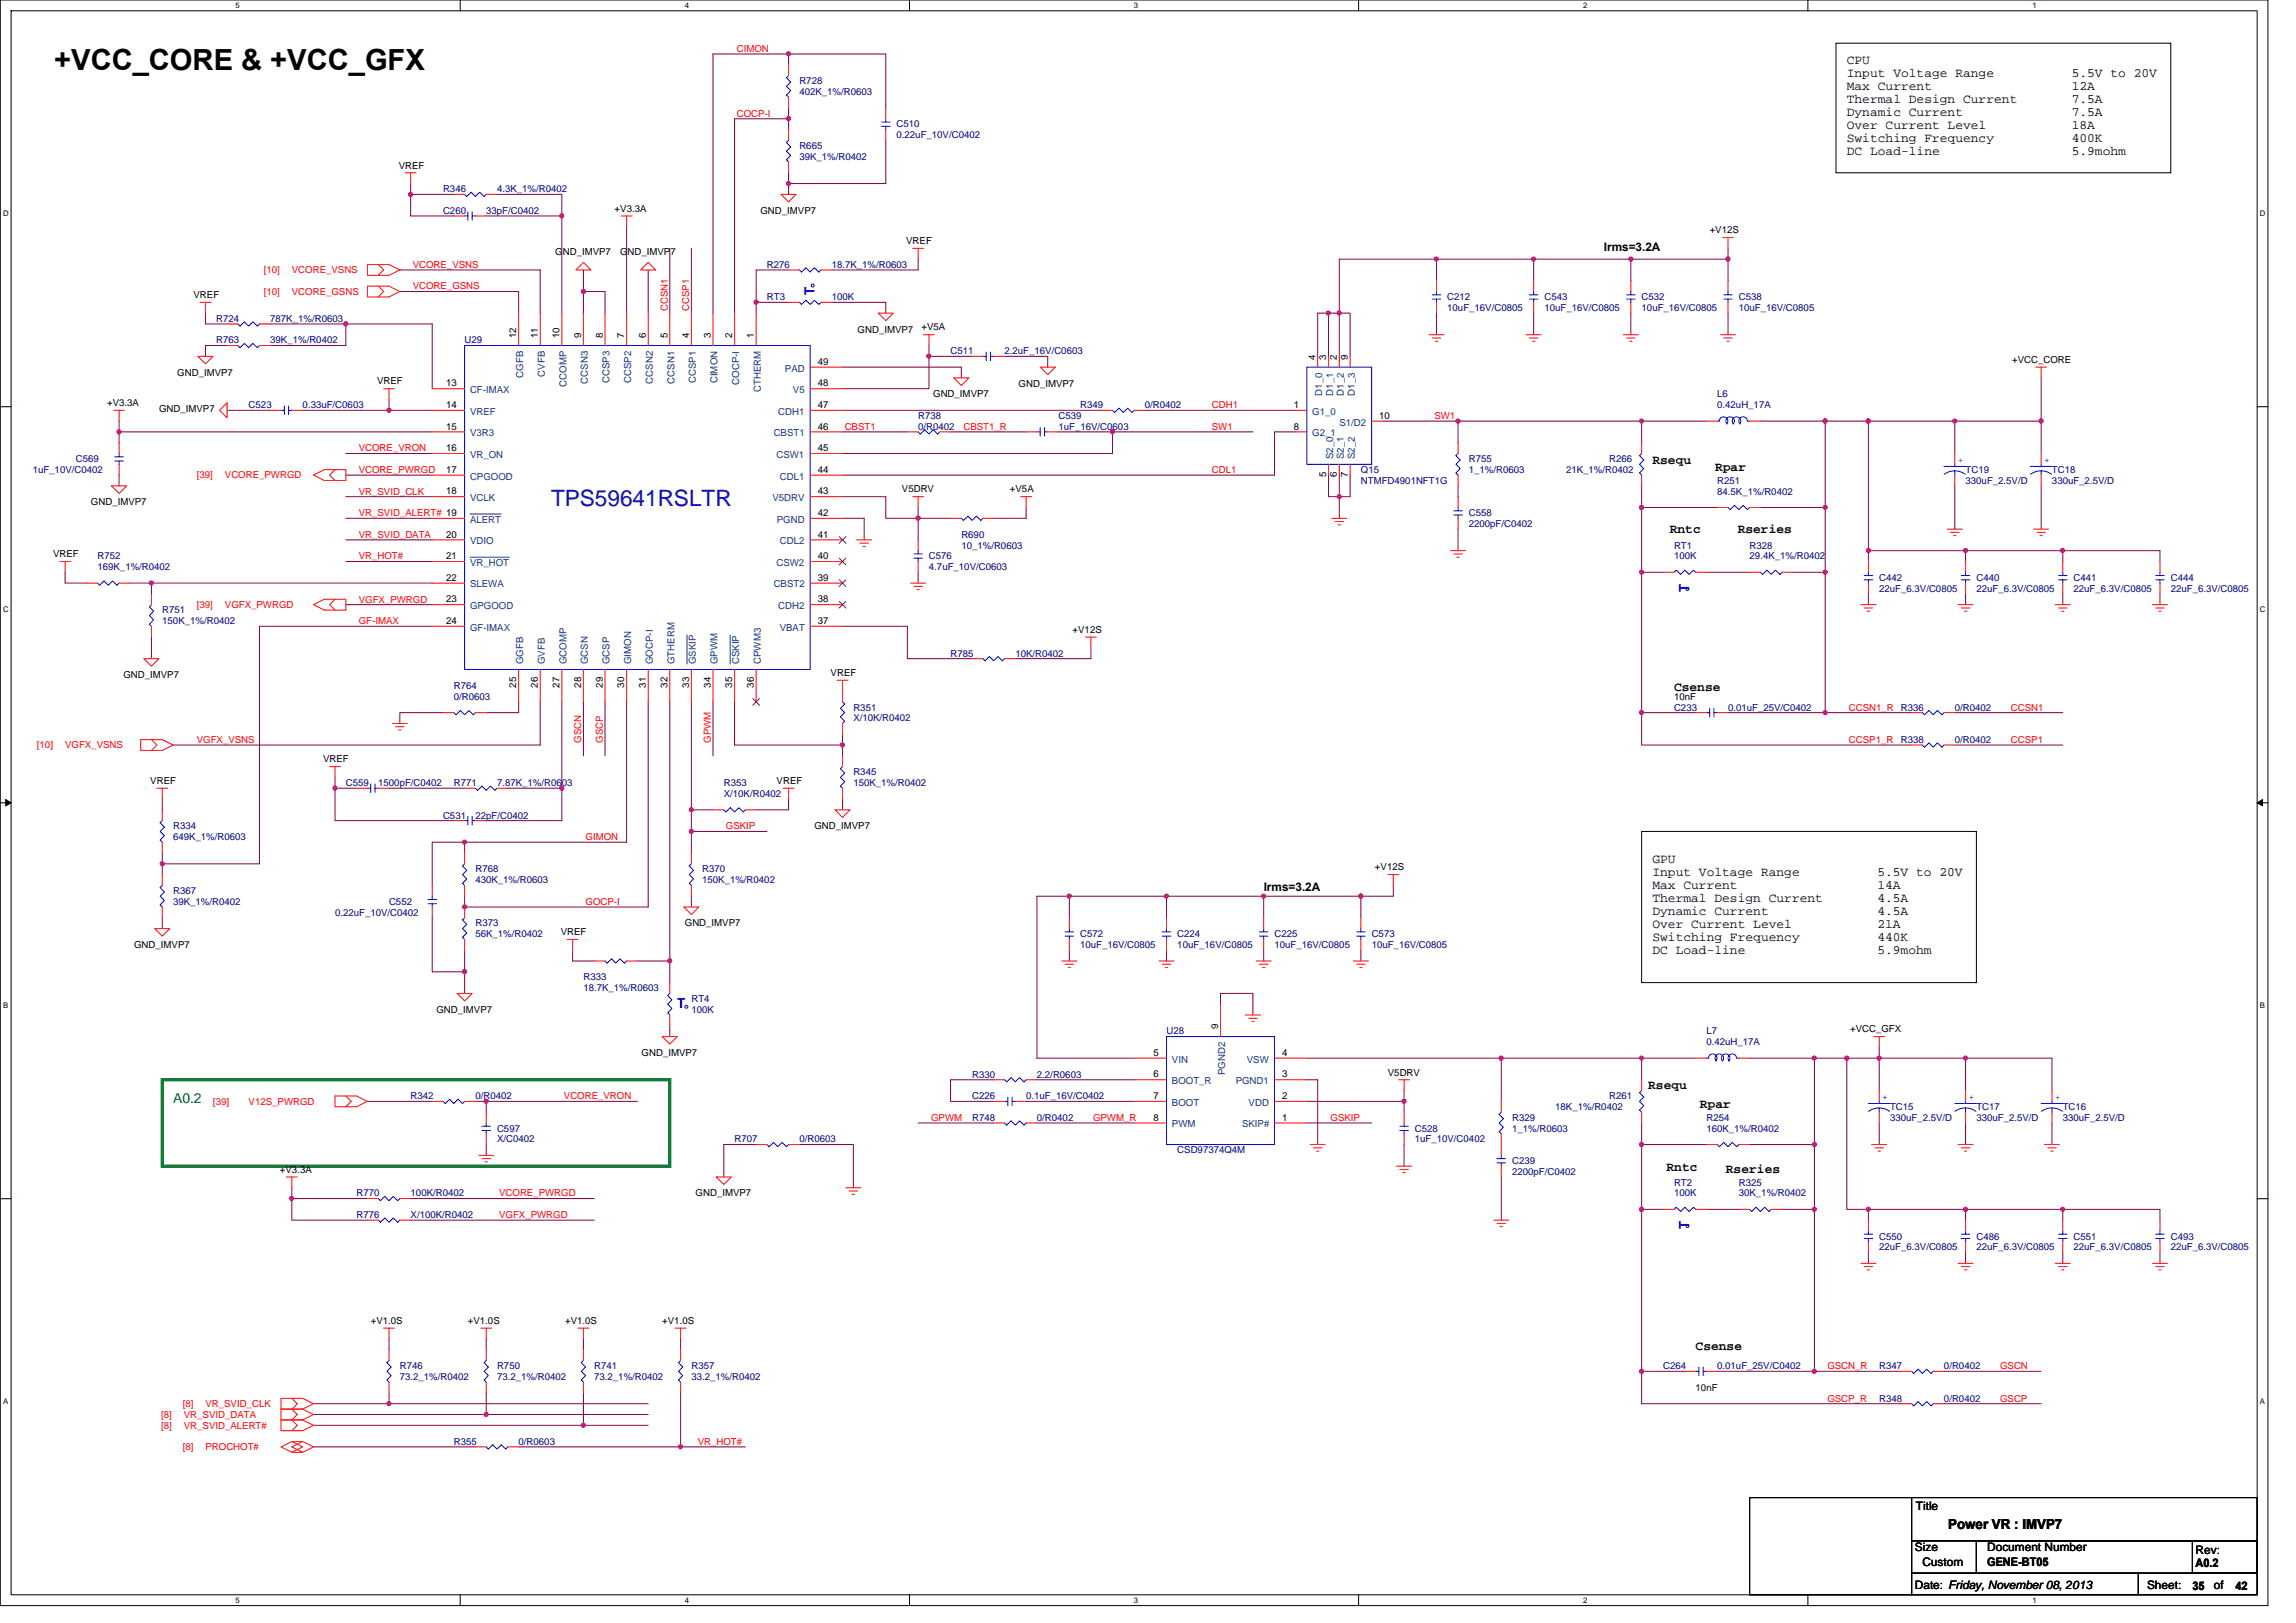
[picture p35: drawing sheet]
<svg xmlns="http://www.w3.org/2000/svg" width="297mm" height="210mm" viewBox="0 0 297 210" stroke-linecap="round" stroke-linejoin="round" font-family="sans-serif">
<defs><g id="words">
<text font-size="3.8" x="7" y="9.1">+VCC_CORE &amp; +VCC_GFX</text>
<text font-size="2.9" fill="#000080" x="71.3" y="65.5">TPS59641RSLTR</text>
<g font-size="1.8" fill="#00f">
<text x="105.4" y="38.1" transform="rotate(-90 105.4 38.1)">T</text>
<text x="218.5" y="76.6" transform="rotate(-90 218.5 76.6)">T</text>
<text x="87.6" y="130.5">T</text>
<text x="218.5" y="159" transform="rotate(-90 218.5 159)">T</text>
</g>
<text font-size="1.8" fill="#008000" x="22.4" y="142.7">A0.2</text>
<text font-size="1.8" x="252" y="197.8">Power VR : IMVP7</text>
<g font-size="1.7">
<text x="238.9" y="8.3">CPU</text>
<text x="238.9" y="10">Input Voltage Range</text>
<text x="238.9" y="11.7">Max Current</text>
<text x="268" y="10">5.5V to 20V</text>
<text x="268" y="11.7">12A</text>
<text x="238.9" y="13.3">Thermal Design Current</text>
<text x="238.9" y="15">Dynamic Current</text>
<text x="238.9" y="16.7">Over Current Level</text>
<text x="268" y="13.3">7.5A</text>
<text x="268" y="15">7.5A</text>
<text x="268" y="16.7">18A</text>
<text x="238.9" y="18.4">Switching Frequency</text>
<text x="238.9" y="20">DC Load-line</text>
<text x="268" y="18.4">400K</text>
<text x="268" y="20">5.9mohm</text>
<text x="213.8" y="60">Rsequ</text>
<text x="221.9" y="60.9">Rpar</text>
<text x="216" y="69">Rntc</text>
<text x="224.8" y="69">Rseries</text>
<text x="216.6" y="89.4">Csense</text>
<text x="213.8" y="111.7">GPU</text>
<text x="213.8" y="113.4">Input Voltage Range</text>
<text x="242.9" y="113.4">5.5V to 20V</text>
<text x="213.8" y="115">Max Current</text>
<text x="213.8" y="116.7">Thermal Design Current</text>
<text x="213.8" y="118.4">Dynamic Current</text>
<text x="242.9" y="115">14A</text>
<text x="242.9" y="116.7">4.5A</text>
<text x="242.9" y="118.4">4.5A</text>
<text x="213.8" y="120.1">Over Current Level</text>
<text x="213.8" y="121.7">Switching Frequency</text>
<text x="213.8" y="123.4">DC Load-line</text>
<text x="242.9" y="120.1">21A</text>
<text x="242.9" y="121.7">440K</text>
<text x="242.9" y="123.4">5.9mohm</text>
<text x="213.2" y="140.9">Rsequ</text>
<text x="219.9" y="143.3">Rpar</text>
<text x="215.6" y="151.6">Rntc</text>
<text x="223.3" y="151.7">Rseries</text>
<text x="219.4" y="174.6">Csense</text>
</g>
<g font-size="1.5">
<text x="207.5" y="32.4">Irms=3.2A</text>
<text x="163.5" y="115.3">Irms=3.2A</text>
<text x="247.9" y="195.4">Title</text>
<text x="247.7" y="200.7">Size</text>
<text x="248.7" y="202.5">Custom</text>
<text x="257.1" y="200.7">Document Number</text>
<text x="257.1" y="202.6">GENE-BT05</text>
<text x="284.1" y="201">Rev:</text>
<text x="284.1" y="202.7">A0.2</text>
<text x="247.7" y="205.6">Date: Friday, November 08, 2013</text>
<text x="277.8" y="205.6">Sheet:</text>
<text x="283.6" y="205.7">35</text>
<text x="286.4" y="205.6">of</text>
<text x="289.2" y="205.7">42</text>
</g>
<g font-size="1.2" fill="#f00">
<text x="95.3" y="6.7">CIMON</text>
<text x="95.3" y="15.1">COCP-I</text>
<text x="34.1" y="35.3">[10]</text>
<text x="37.8" y="35.3">VCORE_VSNS</text>
<text x="53.4" y="34.6">VCORE_VSNS</text>
<text x="34.1" y="38.1">[10]</text>
<text x="37.8" y="38.1">VCORE_GSNS</text>
<text x="53.4" y="37.4">VCORE_GSNS</text>
<text x="86.4" y="40.2" transform="rotate(-90 86.4 40.2)">CCSN1</text>
<text x="89.2" y="40.2" transform="rotate(-90 89.2 40.2)">CCSP1</text>
<text x="156.8" y="52.8">CDH1</text>
<text x="46.4" y="58.4">VCORE_VRON</text>
<text x="109.3" y="55.6">CBST1</text>
<text x="124.6" y="55.6">CBST1_R</text>
<text x="156.8" y="55.6">SW1</text>
<text x="185.6" y="54.2">SW1</text>
<text x="25.5" y="61.9">[39]</text>
<text x="29.1" y="61.9">VCORE_PWRGD</text>
<text x="46.4" y="61.2">VCORE_PWRGD</text>
<text x="46.4" y="64">VR_SVID_CLK</text>
<text x="156.8" y="61.2">CDL1</text>
<text x="46.4" y="69.6">VR_SVID_DATA</text>
<text x="46.4" y="66.8">VR_SVID_ALERT# 19</text>
<text x="46.4" y="78">VGFX_PWRGD</text>
<text x="46.4" y="72.4">VR_HOT#</text>
<text x="25.5" y="78.7">[39]</text>
<text x="29.1" y="78.7">VGFX_PWRGD</text>
<text x="46.4" y="80.8">GF-IMAX</text>
<text x="239.2" y="91.9">CCSN1_R</text>
<text x="260.2" y="91.9">CCSN1</text>
<text x="4.8" y="96.8">[10]</text>
<text x="8.4" y="96.8">VGFX_VSNS</text>
<text x="25.5" y="96.1">VGFX_VSNS</text>
<text x="75.2" y="96.1" transform="rotate(-90 75.2 96.1)">GSCN</text>
<text x="78" y="96.1" transform="rotate(-90 78 96.1)">GSCP</text>
<text x="92" y="96.1" transform="rotate(-90 92 96.1)">GPWM</text>
<text x="239.2" y="96.1">CCSP1_R</text>
<text x="260.2" y="96.1">CCSP1</text>
<text x="93.9" y="107.3">GSKIP</text>
<text x="75.8" y="108.7">GIMON</text>
<text x="75.8" y="117.1">GOCP-I</text>
<text x="27.6" y="142.9">[39]</text>
<text x="32.2" y="142.9">V12S_PWRGD</text>
<text x="73" y="142.2">VCORE_VRON</text>
<text x="120.5" y="145">GPWM</text>
<text x="141.4" y="145">GPWM_R</text>
<text x="172.1" y="145">GSKIP</text>
<text x="64.6" y="154.8">VCORE_PWRGD</text>
<text x="64.6" y="157.6">VGFX_PWRGD</text>
<text x="236.4" y="177.1">GSCN_R</text>
<text x="258.8" y="177.1">GSCN</text>
<text x="20.8" y="184.8">[8]</text>
<text x="20.8" y="183.4">[8]</text>
<text x="23.6" y="182">[8]</text>
<text x="23.8" y="184.8">VR_SVID_ALERT#</text>
<text x="23.8" y="183.4">VR_SVID_DATA</text>
<text x="26.6" y="182">VR_SVID_CLK</text>
<text x="236.4" y="181.3">GSCP_R</text>
<text x="258.8" y="181.3">GSCP</text>
<text x="23.6" y="187.6">[8]</text>
<text x="26.6" y="187.6">PROCHOT#</text>
<text x="90.3" y="186.9">VR_HOT#</text>
</g>
<g font-size="1.2" fill="#000080">
<text x="103.4" y="10.9">R728</text>
<text x="103.4" y="12.3">402K_1%/R0603</text>
<text x="116" y="16.5">C510</text>
<text x="116" y="17.9">0.22uF_10V/C0402</text>
<text x="103.4" y="19.3">R665</text>
<text x="103.4" y="20.7">39K_1%/R0402</text>
<text x="57.3" y="27.7">C260</text>
<text x="57.3" y="24.9">R346</text>
<text x="62.9" y="27.7">33pF/C0402</text>
<text x="64.3" y="24.9">4.3K_1%/R0402</text>
<text x="99.2" y="34.6">R276</text>
<text x="107.6" y="34.6">18.7K_1%/R0603</text>
<text x="28" y="41.6">R724</text>
<text x="35" y="41.6">787K_1%/R0603</text>
<text x="99.2" y="38.8">RT3</text>
<text x="107.6" y="38.8">100K</text>
<text x="187.2" y="38.8">C212</text>
<text x="187.2" y="40.2">10uF_16V/C0805</text>
<text x="199.8" y="38.8">C543</text>
<text x="199.8" y="40.2">10uF_16V/C0805</text>
<text x="212.4" y="38.8">C532</text>
<text x="212.4" y="40.2">10uF_16V/C0805</text>
<text x="225" y="38.8">C538</text>
<text x="225" y="40.2">10uF_16V/C0805</text>
<text x="28" y="44.4">R763</text>
<text x="35" y="44.4">39K_1%/R0402</text>
<text x="60.1" y="44.4">U29</text>
<text x="123" y="45.8">C511</text>
<text x="130" y="45.8">2.2uF_16V/C0603</text>
<text x="32.2" y="52.8">C523</text>
<text x="39.2" y="52.8">0.33uF/C0603</text>
<text x="139.7" y="52.8">R349</text>
<text x="148.1" y="52.8">0/R0402</text>
<text x="222.2" y="51.4">L6</text>
<text x="222.2" y="52.8">0.42uH_17A</text>
<text x="9.8" y="59.8">C569</text>
<text x="118.8" y="54.2">R738</text>
<text x="118.8" y="55.6">0/R0402</text>
<text x="136.9" y="54.2">C539</text>
<text x="136.9" y="55.6">1uF_16V/C0603</text>
<text x="190" y="59.8">R755</text>
<text x="208.2" y="59.8">R266</text>
<text x="4.2" y="61.2">1uF_10V/C0402</text>
<text x="176.1" y="61.2">Q15</text>
<text x="176.1" y="62.6">NTMFD4901NFT1G</text>
<text x="190" y="61.2">1_1%/R0603</text>
<text x="202.6" y="61.2">21K_1%/R0402</text>
<text x="222.2" y="62.6">R251</text>
<text x="222.2" y="64">84.5K_1%/R0402</text>
<text x="254.3" y="61.2">TC19</text>
<text x="254.3" y="62.6">330uF_2.5V/D</text>
<text x="265.5" y="61.2">TC18</text>
<text x="265.5" y="62.6">330uF_2.5V/D</text>
<text x="124.4" y="69.6">R690</text>
<text x="124.4" y="71">10_1%/R0603</text>
<text x="190" y="66.8">C558</text>
<text x="190" y="68.2">2200pF/C0402</text>
<text x="216.6" y="71">RT1</text>
<text x="226.4" y="71">R328</text>
<text x="12.6" y="72.4">R752</text>
<text x="12.6" y="73.8">169K_1%/R0402</text>
<text x="120.2" y="72.4">C576</text>
<text x="120.2" y="73.8">4.7uF_10V/C0603</text>
<text x="216.6" y="72.4">100K</text>
<text x="226.4" y="72.4">29.4K_1%/R0402</text>
<text x="243.1" y="75.2">C442</text>
<text x="243.1" y="76.6">22uF_6.3V/C0805</text>
<text x="255.7" y="75.2">C440</text>
<text x="255.7" y="76.6">22uF_6.3V/C0805</text>
<text x="268.3" y="75.2">C441</text>
<text x="268.3" y="76.6">22uF_6.3V/C0805</text>
<text x="280.8" y="75.2">C444</text>
<text x="280.8" y="76.6">22uF_6.3V/C0805</text>
<text x="21" y="79.4">R751</text>
<text x="21" y="80.8">150K_1%/R0402</text>
<text x="58.7" y="89.1">R764</text>
<text x="123" y="84.9">R785</text>
<text x="131.4" y="84.9">10K/R0402</text>
<text x="58.7" y="90.5">0/R0603</text>
<text x="110.4" y="91.9">R351</text>
<text x="110.4" y="93.3">X/10K/R0402</text>
<text x="216.6" y="91.9">C233</text>
<text x="223.6" y="91.9">0.01uF_25V/C0402</text>
<text x="245.9" y="91.9">R336</text>
<text x="252.9" y="91.9">0/R0402</text>
<text x="44.7" y="101.7">C559</text>
<text x="48.9" y="101.7">1500pF/C0402</text>
<text x="58.7" y="101.7">R771</text>
<text x="64.3" y="101.7">7.87K_1%/R0603</text>
<text x="93.6" y="101.7">R353</text>
<text x="110.4" y="100.3">R345</text>
<text x="110.4" y="101.7">150K_1%/R0402</text>
<text x="245.9" y="96.1">R338</text>
<text x="252.9" y="96.1">0/R0402</text>
<text x="22.4" y="107.3">R334</text>
<text x="57.3" y="105.9">C531</text>
<text x="61.5" y="105.9">22pF/C0402</text>
<text x="93.6" y="103.1">X/10K/R0402</text>
<text x="22.4" y="108.7">649K_1%/R0603</text>
<text x="61.5" y="112.9">R768</text>
<text x="90.8" y="112.9">R370</text>
<text x="22.4" y="115.7">R367</text>
<text x="22.4" y="117.1">39K_1%/R0402</text>
<text x="43.3" y="118.5">0.22uF_10V/C0402</text>
<text x="50.3" y="117.1">C552</text>
<text x="61.5" y="119.9">R373</text>
<text x="61.5" y="114.3">430K_1%/R0603</text>
<text x="90.8" y="114.3">150K_1%/R0402</text>
<text x="61.5" y="121.3">56K_1%/R0402</text>
<text x="139.7" y="121.3">C572</text>
<text x="139.7" y="122.7">10uF_16V/C0805</text>
<text x="152.3" y="121.3">C224</text>
<text x="152.3" y="122.7">10uF_16V/C0805</text>
<text x="164.9" y="121.3">C225</text>
<text x="164.9" y="122.7">10uF_16V/C0805</text>
<text x="177.5" y="121.3">C573</text>
<text x="177.5" y="122.7">10uF_16V/C0805</text>
<text x="75.5" y="126.9">R333</text>
<text x="75.5" y="128.2">18.7K_1%/R0603</text>
<text x="89.4" y="129.6">RT4</text>
<text x="89.4" y="131">100K</text>
<text x="150.9" y="133.8">U28</text>
<text x="220.8" y="133.8">L7</text>
<text x="220.8" y="135.2">0.42uH_17A</text>
<text x="53.1" y="142.2">R342</text>
<text x="61.5" y="142.2">0/R0402</text>
<text x="125.8" y="139.4">R330</text>
<text x="125.8" y="142.2">C226</text>
<text x="132.8" y="142.2">0.1uF_16V/C0402</text>
<text x="134.2" y="139.4">2.2/R0603</text>
<text x="201.2" y="143.6">18K_1%/R0402</text>
<text x="208.2" y="142.2">R261</text>
<text x="244.5" y="143.6">TC15</text>
<text x="255.7" y="143.6">TC17</text>
<text x="266.9" y="143.6">TC16</text>
<text x="64.3" y="146.4">C597</text>
<text x="64.3" y="147.8">X/C0402</text>
<text x="95" y="147.8">R707</text>
<text x="103.4" y="147.8">0/R0603</text>
<text x="125.8" y="145">R748</text>
<text x="134.2" y="145">0/R0402</text>
<text x="152.3" y="149.2">CSD97374Q4M</text>
<text x="183" y="146.4">C528</text>
<text x="183" y="147.8">1uF_10V/C0402</text>
<text x="195.6" y="145">R329</text>
<text x="195.6" y="146.4">1_1%/R0603</text>
<text x="220.8" y="145">R254</text>
<text x="220.8" y="146.4">160K_1%/R0402</text>
<text x="244.5" y="145">330uF_2.5V/D</text>
<text x="255.7" y="145">330uF_2.5V/D</text>
<text x="266.9" y="145">330uF_2.5V/D</text>
<text x="46.1" y="154.8">R770</text>
<text x="53.1" y="154.8">100K/R0402</text>
<text x="195.6" y="150.6">C239</text>
<text x="195.6" y="152">2200pF/C0402</text>
<text x="216.6" y="153.4">RT2</text>
<text x="216.6" y="154.8">100K</text>
<text x="225" y="153.4">R325</text>
<text x="225" y="154.8">30K_1%/R0402</text>
<text x="46.1" y="157.6">R776</text>
<text x="53.1" y="157.6">X/100K/R0402</text>
<text x="243.1" y="160.4">C550</text>
<text x="243.1" y="161.8">22uF_6.3V/C0805</text>
<text x="255.7" y="160.4">C486</text>
<text x="255.7" y="161.8">22uF_6.3V/C0805</text>
<text x="268.3" y="160.4">C551</text>
<text x="268.3" y="161.8">22uF_6.3V/C0805</text>
<text x="280.8" y="160.4">C493</text>
<text x="280.8" y="161.8">22uF_6.3V/C0805</text>
<text x="51.7" y="177.1">R746</text>
<text x="51.7" y="178.5">73.2_1%/R0402</text>
<text x="64.3" y="177.1">R750</text>
<text x="64.3" y="178.5">73.2_1%/R0402</text>
<text x="76.9" y="177.1">R741</text>
<text x="76.9" y="178.5">73.2_1%/R0402</text>
<text x="89.4" y="177.1">R357</text>
<text x="89.4" y="178.5">33.2_1%/R0402</text>
<text x="215.2" y="177.1">C264</text>
<text x="222.2" y="177.1">0.01uF_25V/C0402</text>
<text x="243.1" y="177.1">R347</text>
<text x="251.5" y="177.1">0/R0402</text>
<text x="243.1" y="181.3">R348</text>
<text x="251.5" y="181.3">0/R0402</text>
<text x="58.7" y="186.9">R355</text>
<text x="67.1" y="186.9">0/R0603</text>
</g>
<g font-size="1.2">
<text x="51.6" y="21.8">VREF</text>
<text x="79.5" y="27.4">+V3.3A</text>
<text x="98.4" y="27.7">GND_IMVP7</text>
<text x="71.8" y="33">GND_IMVP7</text>
<text x="80.2" y="33">GND_IMVP7</text>
<text x="117.2" y="31.6">VREF</text>
<text x="221.2" y="30.2">+V12S</text>
<text x="25" y="38.6">VREF</text>
<text x="66.8" y="43.7" transform="rotate(-90 66.8 43.7)">12</text>
<text x="69.6" y="43.7" transform="rotate(-90 69.6 43.7)">11</text>
<text x="72.4" y="43.7" transform="rotate(-90 72.4 43.7)">10</text>
<text x="75.2" y="43.7" transform="rotate(-90 75.2 43.7)">9</text>
<text x="78" y="43.7" transform="rotate(-90 78 43.7)">8</text>
<text x="80.8" y="43.7" transform="rotate(-90 80.8 43.7)">7</text>
<text x="83.6" y="43.7" transform="rotate(-90 83.6 43.7)">6</text>
<text x="86.4" y="43.7" transform="rotate(-90 86.4 43.7)">5</text>
<text x="89.2" y="43.7" transform="rotate(-90 89.2 43.7)">4</text>
<text x="91.9" y="43.7" transform="rotate(-90 91.9 43.7)">3</text>
<text x="94.7" y="43.7" transform="rotate(-90 94.7 43.7)">2</text>
<text x="97.5" y="43.7" transform="rotate(-90 97.5 43.7)">1</text>
<text x="105.8" y="47.2">49</text>
<text x="111" y="43">GND_IMVP7</text>
<text x="119.2" y="42.8">+V5A</text>
<text x="170.2" y="46.5" transform="rotate(-90 170.2 46.5)">4</text>
<text x="171.6" y="46.5" transform="rotate(-90 171.6 46.5)">3</text>
<text x="173" y="46.5" transform="rotate(-90 173 46.5)">2</text>
<text x="174.4" y="46.5" transform="rotate(-90 174.4 46.5)">9</text>
<text x="260.3" y="46.9">+VCC_CORE</text>
<text x="13.9" y="52.5">+V3.3A</text>
<text x="20.6" y="53.4">GND_IMVP7</text>
<text x="22.9" y="48.6">GND_IMVP7</text>
<text x="48.8" y="49.7">VREF</text>
<text x="57.7" y="50">13</text>
<text x="57.7" y="52.8">14</text>
<text x="105.8" y="52.8">47</text>
<text x="105.8" y="50">48</text>
<text x="120.7" y="51.4">GND_IMVP7</text>
<text x="131.8" y="50">GND_IMVP7</text>
<text x="167.4" y="52.8">1</text>
<text x="57.7" y="55.6">15</text>
<text x="57.7" y="58.4">16</text>
<text x="105.8" y="55.6">46</text>
<text x="105.8" y="58.4">45</text>
<text x="167.4" y="55.6">8</text>
<text x="178.4" y="54.2">10</text>
<text x="11.8" y="65.4">GND_IMVP7</text>
<text x="57.7" y="61.2">17</text>
<text x="57.7" y="64">18</text>
<text x="105.8" y="61.2">44</text>
<text x="105.8" y="64">43</text>
<text x="116.7" y="63.7">V5DRV</text>
<text x="130.7" y="63.7">+V5A</text>
<text x="171.6" y="61.7" transform="rotate(-90 171.6 61.7)">5</text>
<text x="173" y="61.7" transform="rotate(-90 173 61.7)">6</text>
<text x="174.4" y="61.7" transform="rotate(-90 174.4 61.7)">7</text>
<text x="57.7" y="69.6">20</text>
<text x="105.8" y="66.8">42</text>
<text x="105.8" y="69.6">41</text>
<text x="6.9" y="72.1">VREF</text>
<text x="57.7" y="72.3">21</text>
<text x="57.7" y="75.1">22</text>
<text x="57.7" y="77.9">23</text>
<text x="105.8" y="77.9">38</text>
<text x="105.8" y="75.1">39</text>
<text x="105.8" y="72.3">40</text>
<text x="57.7" y="80.7">24</text>
<text x="105.8" y="80.7">37</text>
<text x="138.8" y="81.9">+V12S</text>
<text x="16" y="87.7">GND_IMVP7</text>
<text x="66.8" y="89" transform="rotate(-90 66.8 89)">25</text>
<text x="69.6" y="89" transform="rotate(-90 69.6 89)">26</text>
<text x="72.4" y="89" transform="rotate(-90 72.4 89)">27</text>
<text x="75.2" y="89" transform="rotate(-90 75.2 89)">28</text>
<text x="78" y="89" transform="rotate(-90 78 89)">29</text>
<text x="80.8" y="89" transform="rotate(-90 80.8 89)">30</text>
<text x="83.6" y="89" transform="rotate(-90 83.6 89)">31</text>
<text x="86.4" y="89" transform="rotate(-90 86.4 89)">32</text>
<text x="89.2" y="89" transform="rotate(-90 89.2 89)">33</text>
<text x="91.9" y="89" transform="rotate(-90 91.9 89)">34</text>
<text x="94.7" y="89" transform="rotate(-90 94.7 89)">35</text>
<text x="97.5" y="89" transform="rotate(-90 97.5 89)">36</text>
<text x="107.5" y="87.5">VREF</text>
<text x="216.6" y="90.5">10nF</text>
<text x="19.4" y="101.4">VREF</text>
<text x="41.8" y="98.6">VREF</text>
<text x="100.5" y="101.4">VREF</text>
<text x="105.4" y="107.3">GND_IMVP7</text>
<text x="177.9" y="112.6">+V12S</text>
<text x="88.6" y="119.9">GND_IMVP7</text>
<text x="17.4" y="122.7">GND_IMVP7</text>
<text x="72.5" y="121">VREF</text>
<text x="56.5" y="131">GND_IMVP7</text>
<text x="83" y="136.6">GND_IMVP7</text>
<text x="149.2" y="136.6">5</text>
<text x="157.6" y="133.1" transform="rotate(-90 157.6 133.1)">9</text>
<text x="165.9" y="136.6">4</text>
<text x="239.3" y="133.6">+VCC_GFX</text>
<text x="149.2" y="139.4">6</text>
<text x="149.2" y="142.2">7</text>
<text x="165.9" y="139.4">3</text>
<text x="165.9" y="142.2">2</text>
<text x="179.6" y="139.1">V5DRV</text>
<text x="149.2" y="145">8</text>
<text x="165.9" y="145">1</text>
<text x="36.2" y="151.7">+V3.3A</text>
<text x="90" y="154.8">GND_IMVP7</text>
<text x="48" y="171.3">+V1.0S</text>
<text x="60.5" y="171.3">+V1.0S</text>
<text x="73.1" y="171.3">+V1.0S</text>
<text x="85.7" y="171.3">+V1.0S</text>
<text x="219.4" y="179.9">10nF</text>
</g>
<g font-size="1.2" fill="#004080">
<text x="60.8" y="50.9">CF-IMAX</text>
<text x="60.8" y="53.7">VREF</text>
<text x="67.7" y="48.9" transform="rotate(-90 67.7 48.9)">CGFB</text>
<text x="70.5" y="48.7" transform="rotate(-90 70.5 48.7)">CVFB</text>
<text x="73.3" y="50.1" transform="rotate(-90 73.3 50.1)">CCOMP</text>
<text x="76.1" y="49.7" transform="rotate(-90 76.1 49.7)">CCSN3</text>
<text x="78.9" y="49.6" transform="rotate(-90 78.9 49.6)">CCSP3</text>
<text x="81.7" y="49.6" transform="rotate(-90 81.7 49.6)">CCSP2</text>
<text x="84.5" y="49.7" transform="rotate(-90 84.5 49.7)">CCSN2</text>
<text x="87.2" y="49.7" transform="rotate(-90 87.2 49.7)">CCSN1</text>
<text x="90" y="49.6" transform="rotate(-90 90 49.6)">CCSP1</text>
<text x="92.8" y="49.6" transform="rotate(-90 92.8 49.6)">CIMON</text>
<text x="95.6" y="49.8" transform="rotate(-90 95.6 49.8)">COCP-I</text>
<text x="98.4" y="50.8" transform="rotate(-90 98.4 50.8)">CTHERM</text>
<text x="100.7" y="53.7">CDH1</text>
<text x="101.6" y="48.1">PAD</text>
<text x="102.6" y="50.9">V5</text>
<text x="169.8" y="53.7">G1_0</text>
<text x="171.1" y="51.2" transform="rotate(-90 171.1 51.2)">D1_0</text>
<text x="172.5" y="51.2" transform="rotate(-90 172.5 51.2)">D1_1</text>
<text x="173.9" y="51.2" transform="rotate(-90 173.9 51.2)">D1_2</text>
<text x="175.3" y="51.2" transform="rotate(-90 175.3 51.2)">D1_3</text>
<text x="60.8" y="56.5">V3R3</text>
<text x="60.8" y="59.2">VR_ON</text>
<text x="100.1" y="56.5">CBST1</text>
<text x="100.5" y="59.2">CSW1</text>
<text x="169.8" y="56.5">G2_1</text>
<text x="172.5" y="59.4" transform="rotate(-90 172.5 59.4)">S2_0</text>
<text x="173.3" y="55.1">S1/D2</text>
<text x="173.9" y="59.4" transform="rotate(-90 173.9 59.4)">S2_1</text>
<text x="175.3" y="59.4" transform="rotate(-90 175.3 59.4)">S2_2</text>
<text x="60.8" y="62">CPGOOD</text>
<text x="60.8" y="64.8">VCLK</text>
<text x="99.9" y="64.8">V5DRV</text>
<text x="100.9" y="62">CDL1</text>
<text x="60.8" y="67.6">ALERT</text>
<text x="60.8" y="70.4">VDIO</text>
<text x="100.5" y="67.6">PGND</text>
<text x="100.9" y="70.4">CDL2</text>
<text x="60.8" y="73.2">VR_HOT</text>
<text x="60.8" y="76">SLEWA</text>
<text x="100.1" y="76">CBST2</text>
<text x="100.5" y="73.2">CSW2</text>
<text x="60.8" y="78.8">GPGOOD</text>
<text x="60.8" y="81.6">GF-IMAX</text>
<text x="100.7" y="78.8">CDH2</text>
<text x="100.9" y="81.6">VBAT</text>
<text x="67.7" y="85.9" transform="rotate(-90 67.7 85.9)">GGFB</text>
<text x="70.5" y="85.9" transform="rotate(-90 70.5 85.9)">GVFB</text>
<text x="73.3" y="85.9" transform="rotate(-90 73.3 85.9)">GCOMP</text>
<text x="76.1" y="85.9" transform="rotate(-90 76.1 85.9)">GCSN</text>
<text x="78.9" y="85.9" transform="rotate(-90 78.9 85.9)">GCSP</text>
<text x="81.7" y="85.9" transform="rotate(-90 81.7 85.9)">GIMON</text>
<text x="84.5" y="85.9" transform="rotate(-90 84.5 85.9)">GOCP-I</text>
<text x="87.2" y="85.9" transform="rotate(-90 87.2 85.9)">GTHERM</text>
<text x="90" y="85.9" transform="rotate(-90 90 85.9)">GSKIP</text>
<text x="92.8" y="85.9" transform="rotate(-90 92.8 85.9)">GPWM</text>
<text x="95.6" y="85.9" transform="rotate(-90 95.6 85.9)">CSKIP</text>
<text x="98.4" y="85.9" transform="rotate(-90 98.4 85.9)">CPWM3</text>
<text x="151.6" y="137.5">VIN</text>
<text x="161.3" y="137.5">VSW</text>
<text x="151.6" y="140.3">BOOT_R</text>
<text x="151.6" y="143.1">BOOT</text>
<text x="158.5" y="139.1" transform="rotate(-90 158.5 139.1)">PGND2</text>
<text x="159.9" y="140.3">PGND1</text>
<text x="161.5" y="143.1">VDD</text>
<text x="151.6" y="145.9">PWM</text>
<text x="160.7" y="145.9">SKIP#</text>
</g>
<g font-size="1.2" fill="#00f">
<text x="253.3" y="59.9">+</text>
<text x="264.5" y="59.9">+</text>
<text x="243.5" y="142.4">+</text>
<text x="254.7" y="142.4">+</text>
<text x="265.9" y="142.4">+</text>
</g>
<g font-size="1">
<text x="30.5" y="1.1">5</text>
<text x="88.6" y="1.1">4</text>
<text x="146.7" y="1.1">3</text>
<text x="204.8" y="1.1">2</text>
<text x="262.9" y="1.1">1</text>
<text x=".4" y="27.9">D</text>
<text x="292.4" y="27.9">D</text>
<text x=".4" y="79.1">C</text>
<text x="292.4" y="79.1">C</text>
<text x=".4" y="130.4">B</text>
<text x="292.4" y="130.4">B</text>
<text x=".4" y="181.6">A</text>
<text x="292.4" y="181.6">A</text>
<text x="30.5" y="207.4">5</text>
<text x="88.6" y="207.4">4</text>
<text x="146.7" y="207.4">3</text>
<text x="204.8" y="207.4">2</text>
<text x="262.9" y="207.4">1</text>
</g>
</g></defs>
<path d="M0 0h293.4v207.7h-293.4zM1.4 1.4h290.6v204.9h-290.6z" fill="none" stroke="#000" stroke-width=".13"/>
<g fill="#fff">
<path d="M30.5 .1h.5v1.2h-.5z"/>
<path d="M30.5 206.5h.5v1.1h-.5z"/>
</g>
<path d="M59.5 0v1.4M59.5 206.3v1.4" fill="none" stroke="#000" stroke-width=".13"/>
<g fill="#fff">
<path d="M88.6 .1h.5v1.2h-.5z"/>
<path d="M88.6 206.5h.5v1.1h-.5z"/>
</g>
<path d="M117.7 0v1.4M117.7 206.3v1.4" fill="none" stroke="#000" stroke-width=".13"/>
<g fill="#fff">
<path d="M146.7 .1h.6v1.2h-.6z"/>
<path d="M146.7 206.5h.6v1.1h-.6z"/>
</g>
<path d="M175.8 0v1.4M175.8 206.3v1.4" fill="none" stroke="#000" stroke-width=".13"/>
<g fill="#fff">
<path d="M204.8 .1h.6v1.2h-.6z"/>
<path d="M204.8 206.5h.6v1.1h-.6z"/>
</g>
<path d="M233.9 0v1.4M233.9 206.3v1.4" fill="none" stroke="#000" stroke-width=".13"/>
<g fill="#fff">
<path d="M262.9 .1h.6v1.2h-.6z"/>
<path d="M262.9 206.5h.6v1.1h-.6z"/>
<path d="M.4 27h.7v1.1h-.7z"/>
<path d="M292.4 27h.7v1.1h-.7z"/>
<path d="M.4 78.2h.7v1.2h-.7z"/>
<path d="M292.4 78.2h.7v1.2h-.7z"/>
</g>
<path d="M0 52.6h1.4M292 52.6h1.4" fill="none" stroke="#000" stroke-width=".13"/>
<g fill="#fff">
<path d="M.4 129.5h.7v1.1h-.7z"/>
<path d="M292.4 129.5h.6v1.1h-.6z"/>
</g>
<path d="M0 103.9h1.4M292 103.9h1.4" fill="none" stroke="#000" stroke-width=".13"/>
<path d="M.7 103.4l.7 .5-.7 .4zM292 103.9l.7-.5v.9z" fill="#000" stroke="#000" stroke-width=".13"/>
<g fill="#fff">
<path d="M.4 180.7h.7v1.1h-.7z"/>
<path d="M292.4 180.7h.6v1.1h-.6z"/>
</g>
<path d="M237.5 5.6h43.3v16.8h-43.3zM212.4 107.6h43.3v19.5h-43.3zM0 155.1h1.4M292 155.1h1.4M226.4 193.8h20.9v12.5h-20.9zM247.3 193.8h44.7v5.5h-44.7zM247.3 199.3h8.4v4.2h-8.4zM255.7 199.3h36.3v4.2h-36.3zM283.6 199.3h8.4v4.2h-8.4zM247.3 203.5h29.3v2.8h-29.3zM276.6 203.5h15.4v2.8h-15.4z" fill="none" stroke="#000" stroke-width=".13"/>
<path d="M21 139.7h65.7v11.2h-65.7z" fill="none" stroke="#008000" stroke-width=".4"/>
<g fill="none" stroke="#800040" stroke-width=".13">
<path d="M102 15.4v1.4M102 7h12.6v7M102 7h-9.8v33.5M102 7v1.4M102 15.4h-7v25.1M102 14v1.4M114.6 18.2v5.5h-12.6M51.7 37.7h15.4v2.8M51.7 34.9h18.2v5.6M53.1 23.7v1.4M53.1 25.1h5.6M53.1 25.1v2.8h5.6"/>
<path d="M62.9 27.9h9.8M64.3 25.1h8.4v2.8M72.7 27.9v12.6M75.5 34.9v2.8h2.8v2.8M75.5 37.7v2.8M81.1 29.3v11.2M83.9 34.9v5.6M86.7 32.1v8.4M89.4 32.1v8.4M97.8 39.1v1.4M97.8 39.1h4.2M102 22.4v1.3"/>
<path d="M102 23.7v1.4M102 34.9h-4.2v4.2M107.6 39.1h7v1.4M118.8 33.5v1.4h-11.2M185.8 36.3v-2.8h-12.5v7M185.8 33.5h12.6M198.4 33.5v2.8M198.4 33.5h12.6v2.8M211 33.5h12.6v2.8M223.6 32.1v1.4M15.4 55.9h40.5M15.4 54.5v1.4"/>
<path d="M15.4 55.9v1.4M26.6 40.5v1.4h2.8M29.4 44.7h-2.8v1.4M29.4 53.1h5.6M35 41.9h9.7M39.2 53.1h11.1M44.7 58.7h11.2M44.7 41.9v2.8h-9.7M44.7 41.9h11.2v8.4M50.3 53.1h5.6M50.3 51.7v1.4M109 47.5h15.4v1.4"/>
<path d="M109 53.1h33.5M109 55.9h8.4M120.2 46.1h5.6M120.2 44.7v1.4M120.2 46.1v4.2h-11.2M123 55.9h9.8M130 46.1h5.5v1.4M136.9 55.9h7v2.8h-34.9M143.9 55.9h18.2M148.1 53.1h19.6M167.7 55.9h-2.8v5.6h-55.9M171.9 40.5h1.4"/>
<path d="M171.9 40.5h-1.4v5.6M171.9 40.5v5.6M173.3 40.5v5.6M173.3 40.5h1.4v5.6M178.9 54.5h9.7M185.8 40.5v2.8M188.6 54.5v2.8M188.6 54.5h23.8M198.4 40.5v2.8M211 40.5v2.8M212.4 54.5v2.8M212.4 54.5h8.4"/>
<path d="M223.6 40.5v2.8M227.8 54.5h8.3M236.1 54.5h5.6M236.1 54.5v11.2M241.7 54.5h11.2M241.7 54.5v16.7M252.9 54.5h11.2M252.9 54.5v4.2M264.1 54.5v4.2M264.1 48.9v5.6M8.4 74v1.4h2.8M15.4 61.5v1.4"/>
<path d="M16.8 75.4h2.8M19.6 75.4h36.3M19.6 75.4v1.4M44.7 64.3h11.2M44.7 78.2h11.2M44.7 72.6h11.2M44.7 61.5h11.2M44.7 67.1h11.2M44.7 69.8h11.2M109 64.3h5.6v2.8h4.2M109 67.1h2.8v2.7M118.8 65.7v1.4"/>
<path d="M118.8 74v1.4M118.8 67.1v2.7M118.8 67.1h4.2M132.8 65.7v1.4h-4.2M171.9 61.5v2.8h1.4M173.3 61.5v2.8M173.3 64.3v2.8M174.7 61.5v2.8h-1.4M188.6 62.9v1.4M188.6 68.5v2.7M212.4 65.7h9.8M212.4 74h2.8"/>
<path d="M212.4 74v18.2M212.4 62.9v2.8M212.4 65.7v8.3M220.8 74h5.6M227.7 65.7h8.4M231.9 74h4.2M236.1 65.7v8.3M236.1 74v18.2M241.7 71.2v1.4M241.7 76.8v1.4M241.7 71.2h12.6M252.9 62.9v5.6"/>
<path d="M254.3 76.8v1.4M254.3 71.2v1.4M254.3 71.2h12.6M264.1 62.9v5.6M266.9 71.2v1.4M266.9 71.2h12.5v1.4M266.9 76.8v1.4M279.4 76.8v1.4M19.6 82.4v2.8M55.9 81h-22.3v30.8h-12.6M57.3 92.2h-5.6v1.4M67.1 90.8v1.4h-4.2"/>
<path d="M69.9 90.8v5.6h-47.5M72.7 90.8v11.2M75.5 90.8v7M78.3 90.8v7M81.1 90.8v18.2h-21M83.9 90.8v26.5h-23.8v-1.3M86.7 90.8v33.5M89.4 90.8v14M92.2 90.8v7M95 90.8v5.6h14M109 96.4v1.4M109 95v1.4"/>
<path d="M109 81h8.4v4.2h8.4M141.1 83.8v1.4h-9.7M212.4 92.2h7M212.4 92.2v4.2h34.9M223.6 92.2h12.5M236.1 92.2h11.2M252.9 92.2h14M252.9 96.4h14M21 118.7v1.4M21 110.4v1.4M21 103.4v1.4M21 111.8v1.4"/>
<path d="M43.3 102h2.8M43.3 100.6v1.4M43.3 102v4.2h15.4M50.3 102h9.8M55.9 118.7v7h4.2M60.1 109v1.4M60.1 109h-4.2v5.6M65.7 102h7M72.7 102v4.2h-9.8M89.4 107.6h9.8M89.4 104.8h2.8M89.4 116v1.3"/>
<path d="M89.4 107.6v2.8M89.4 104.8v2.8M102 103.4v1.4h-4.2M109 103.4v1.4M138.3 116h12.6v2.7M138.3 118.7v-2.7h-4.1v20.9h12.5M150.9 116h12.6v2.7M163.5 116h12.6M176.1 116v2.7M180.3 114.6v1.4h-4.2M60.1 125.7v2.8M60.1 122.9v2.8"/>
<path d="M74.1 122.9v1.4h2.8M82.5 124.3h4.2M86.7 124.3v2.8M86.7 132.7v1.4M128.6 139.7h-5.6v2.8h5.6M134.2 139.7h12.5M138.3 122.9v1.4M150.9 122.9v1.4M157.9 129.9v-1.4h4.2v2.8M163.5 122.9v1.4M169.1 139.7h1.4v8.4M169.1 136.9h25.1v5.6"/>
<path d="M176.1 122.9v1.4M194.2 136.9h18.2M212.4 136.9h7M212.4 136.9v2.8M226.4 136.9h8.3M234.7 136.9v11.2M234.7 136.9h4.2M238.9 136.9v19.6h2.8M238.9 136.9h4.2M243.1 136.9h11.2M243.1 136.9v4.2M243.1 135.5v1.4"/>
<path d="M254.3 136.9h11.2v4.2M254.3 136.9v4.2M37.8 153.7v1.4h9.7M37.8 155.1v2.8h9.7M47.5 142.5h8.4M53.1 155.1h23.8M53.1 157.9h23.8M61.5 142.5h1.4M62.9 142.5v1.4M62.9 148.1v1.4M62.9 142.5h19.6M97.8 148.1h-4.2v4.2"/>
<path d="M103.4 148.1h7v5.6M118.8 145.3h9.8M132.8 142.5h13.9M134.2 145.3h12.5M169.1 145.3h8.4M169.1 142.5h12.5M181.6 142.5v1.4M181.6 148.1v2.8M181.6 141.1v1.4M194.2 152.3v5.6M212.4 156.5v20.9h5.6M212.4 148.1v8.4h2.8"/>
<path d="M212.4 145.3v2.8M212.4 148.1h8.4M220.8 156.5h4.2M226.4 148.1h8.3M230.5 156.5h4.2M234.7 148.1v8.4M234.7 156.5v20.9M241.7 156.5v1.4M241.7 156.5h12.6M243.1 145.3v2.8M254.3 145.3v2.8M254.3 156.5v1.4"/>
<path d="M254.3 156.5h12.6M265.5 145.3v2.8M266.9 156.5v1.4M266.9 156.5h12.5v1.4M50.3 173.2v1.4M62.9 173.2v1.4M75.5 173.2v1.4M88.1 173.2v1.4M212.4 177.4v4.2h33.5M222.2 177.4h12.5M234.7 177.4h11.2M241.7 162.1v1.3"/>
<path d="M251.5 177.4h12.6M254.3 162.1v1.3M266.9 162.1v1.3M279.4 162.1v1.3M40.6 187.2h20.9M40.6 183h22.3M40.6 184.4h34.9M40.6 181.6h9.7M50.3 181.6h33.6M50.3 180.2v1.4M62.9 183h21M62.9 180.2v2.8"/>
<path d="M67.1 187.2h21M75.5 184.4h8.4M75.5 180.2v4.2M88.1 180.2v7M88.1 187.2h8.3M251.5 181.6h12.6"/>
</g>
<g fill="#f0f" stroke="#f0f" stroke-width=".13">
<circle cx="53.1" cy="25.1" r=".27"/>
<circle cx="75.5" cy="37.7" r=".27"/>
<circle cx="109" cy="96.4" r=".27"/>
<circle cx="60.1" cy="117.3" r=".27"/>
<circle cx="72.7" cy="102" r=".27"/>
<circle cx="143.9" cy="55.9" r=".27"/>
<circle cx="89.4" cy="107.6" r=".27"/>
<circle cx="97.8" cy="39.1" r=".27"/>
<circle cx="43.3" cy="102" r=".27"/>
<circle cx="89.4" cy="104.8" r=".27"/>
<circle cx="50.3" cy="53.1" r=".27"/>
<circle cx="19.6" cy="75.4" r=".27"/>
<circle cx="86.6" cy="124.3" r=".27"/>
<circle cx="15.4" cy="55.9" r=".27"/>
<circle cx="102" cy="15.4" r=".27"/>
<circle cx="102" cy="23.7" r=".27"/>
<circle cx="60.1" cy="109" r=".27"/>
<circle cx="72.7" cy="27.9" r=".27"/>
<circle cx="102" cy="7" r=".27"/>
<circle cx="236.1" cy="92.2" r=".27"/>
<circle cx="236.1" cy="74" r=".27"/>
<circle cx="236.1" cy="65.6" r=".27"/>
<circle cx="181.6" cy="142.5" r=".27"/>
<circle cx="212.4" cy="136.9" r=".27"/>
<circle cx="194.2" cy="136.9" r=".27"/>
<circle cx="243.1" cy="136.9" r=".27"/>
<circle cx="234.7" cy="136.9" r=".27"/>
<circle cx="264.1" cy="54.5" r=".27"/>
<circle cx="252.9" cy="54.5" r=".27"/>
<circle cx="211" cy="33.5" r=".27"/>
<circle cx="198.4" cy="33.5" r=".27"/>
<circle cx="223.5" cy="33.5" r=".27"/>
<circle cx="173.3" cy="40.5" r=".27"/>
<circle cx="234.7" cy="148.1" r=".27"/>
<circle cx="171.9" cy="40.5" r=".27"/>
<circle cx="173.3" cy="64.2" r=".27"/>
<circle cx="241.7" cy="54.5" r=".27"/>
<circle cx="212.4" cy="156.5" r=".27"/>
<circle cx="212.4" cy="148.1" r=".27"/>
<circle cx="212.4" cy="74" r=".27"/>
<circle cx="234.7" cy="177.4" r=".27"/>
<circle cx="234.7" cy="156.5" r=".27"/>
<circle cx="212.4" cy="177.4" r=".27"/>
<circle cx="212.4" cy="54.5" r=".27"/>
<circle cx="188.6" cy="54.5" r=".27"/>
<circle cx="212.4" cy="65.6" r=".27"/>
<circle cx="236.1" cy="54.5" r=".27"/>
<circle cx="212.4" cy="92.2" r=".27"/>
<circle cx="118.8" cy="67" r=".27"/>
<circle cx="185.8" cy="33.5" r=".27"/>
<circle cx="138.3" cy="115.9" r=".27"/>
<circle cx="150.9" cy="115.9" r=".27"/>
<circle cx="176" cy="115.9" r=".27"/>
<circle cx="44.7" cy="41.9" r=".27"/>
<circle cx="120.2" cy="46.1" r=".27"/>
<circle cx="62.9" cy="142.5" r=".27"/>
<circle cx="50.3" cy="181.6" r=".27"/>
<circle cx="62.9" cy="183" r=".27"/>
<circle cx="75.5" cy="184.4" r=".27"/>
<circle cx="88" cy="187.2" r=".27"/>
<circle cx="60.1" cy="125.7" r=".27"/>
<circle cx="21" cy="111.7" r=".27"/>
<circle cx="37.7" cy="155.1" r=".27"/>
<circle cx="254.3" cy="136.9" r=".27"/>
<circle cx="241.7" cy="156.5" r=".27"/>
<circle cx="266.9" cy="156.5" r=".27"/>
<circle cx="254.3" cy="156.5" r=".27"/>
<circle cx="238.9" cy="136.9" r=".27"/>
<circle cx="241.7" cy="71.2" r=".27"/>
<circle cx="266.9" cy="71.2" r=".27"/>
<circle cx="254.3" cy="71.2" r=".27"/>
<circle cx="163.5" cy="115.9" r=".27"/>
</g>
<g fill="none" stroke="#f00" stroke-width=".13">
<path d="M102 12.6v1.4M102 8.4v1.4M102 16.8v1.4M114.6 16.8v1.4M114.6 14v1.4M25.9 39.1h1.4M26.6 39.1v1.4M47.5 34.2h2.8l1.4 .7-1.4 .7h-2.8zM47.5 37h2.8l1.4 .7-1.4 .7h-2.8zM48.9 34.2l.7 .7-.7 .7M48.9 37l.7 .7-.7 .7M52.4 22.4h1.4"/>
<path d="M53.1 22.4v1.3M58.7 27.9h1.4M58.7 25.1h1.4M61.5 27.9h1.4M62.9 25.1h1.4M74.5 34.9l1-.9 1 .9zM80.4 27.9h1.4M81.1 27.9v1.4M82.9 34.9l1-.9 .9 .9zM101 25.1h2l-1 1zM102 39.1h1.4M102 34.9h1.4"/>
<path d="M102 21v1.4M106.2 39.1h1.4M106.2 34.9h1.4M118.1 32.1h1.4M118.8 32.1v1.4M185.8 39.1v1.4M185.8 36.3v1.4M198.4 39.1v1.4M198.4 36.3v1.4M211 39.1v1.4M211 36.3v1.4M222.9 30.7h1.4"/>
<path d="M223.6 30.7v1.4M223.6 39.1v1.4M223.6 36.3v1.4M14.7 53.1h1.4M15.4 53.1v1.4M15.4 57.3v1.4M25.6 46.1h2l-1 1zM29.4 41.9h1.4M29.4 44.7h1.4M29.4 52.1v2l-1-1zM33.6 41.9h1.4M33.6 44.7h1.4"/>
<path d="M35 53.1h1.4M37.8 53.1h1.4M49.6 50.3h1.4M50.3 50.3v1.4M55.9 50.3h4.2M55.9 53.1h4.2M55.9 55.9h4.2M55.9 58.7h4.2M67.1 40.5v4.2M69.9 40.5v4.2M72.7 40.5v4.2M75.5 40.5v4.2"/>
<path d="M78.3 40.5v4.2M81.1 40.5v4.2M83.9 40.5v4.2M86.7 40.5v4.2M89.4 40.5v4.2M92.2 40.5v4.2M95 40.5v4.2M97.8 40.5v4.2M104.8 58.7h4.2M104.8 55.9h4.2M104.8 53.1h4.2M104.8 50.3h4.2"/>
<path d="M104.8 47.5h4.2M113.6 40.5h2l-1 1zM117.4 55.9h1.4M119.5 43.3h1.4M120.2 43.3v1.4M121.6 55.9h1.4M123.4 48.9h1.9l-.9 1zM125.8 46.1h1.4M128.6 46.1h1.4M132.8 55.9h1.4M134.6 47.5h1.9l-1 1zM135.5 55.9h1.4"/>
<path d="M142.5 53.1h1.4M146.7 53.1h1.4M167.7 53.1h1.4M167.7 55.9h1.4M170.5 46.1v1.4M171.9 46.1v1.4M173.3 46.1v1.4M174.7 46.1v1.4M177.5 54.5h1.4M184.9 43.3h1.9M185.3 43.7h1.1M185.7 44.2h.3"/>
<path d="M188.6 57.3v1.4M197.4 43.3h2M197.9 43.7h1.1M198.3 44.2h.3M210 43.3h2M210.4 43.7h1.1M210.8 44.2h.3M212.4 57.3v1.4M220.8 54.5h1.4M222.6 43.3h1.9M223 43.7h1.1M223.4 44.2h.3"/>
<path d="M226.4 54.5h1.3M252.9 58.7v1.4M263.4 47.5h1.4M264.1 47.5v1.4M264.1 58.7v1.4M7.7 72.6h1.4M8.4 72.6v1.4M11.2 75.4h1.4M14.4 62.9h2l-1 .9zM15.4 60.1v1.4M15.4 75.4h1.4M19.6 76.8v1.4"/>
<path d="M40.6 61.5l1.3-.7h2.8v1.4h-2.8zM40.6 78.2l1.3-.7h2.8v1.4h-2.8zM43.3 60.8l-.7 .7 .7 .7M43.3 77.5l-.7 .7 .7 .7M55.9 61.5h4.2M55.9 64.3h4.2M55.9 67.1h4.2M55.9 69.8h4.2M55.9 72.6h4.2M55.9 75.4h4.2M55.9 78.2h4.2M104.8 72.6h4.2"/>
<path d="M104.8 69.8h4.2M104.8 67.1h4.2M104.8 64.3h4.2M104.8 61.5h4.2M104.8 78.2h4.2M104.8 75.4h4.2M110.8 69.8h2M111.2 70.3h1.1M111.7 70.7h.2M117.8 75.4h2M118.1 64.3h1.4M118.2 75.9h1.1"/>
<path d="M118.6 76.3h.3M118.8 64.3v1.4M118.8 72.6v1.4M118.8 69.8v1.4M123 67.1h1.4M127.2 67.1h1.4M132.1 64.3h1.4M132.8 64.3v1.4M171.9 60.1v1.4M172.3 67.1h1.9M172.7 67.5h1.1M173.1 67.9h.3"/>
<path d="M173.3 60.1v1.4M174.7 60.1v1.4M187.7 71.2h1.9M188.1 71.7h1.1M188.5 72.1h.3M188.6 67.1v1.4M188.6 64.3v1.4M188.6 61.5v1.4M212.4 61.5v1.4M215.2 74h1.4M219.4 74h1.4M222.2 65.7h1.4"/>
<path d="M226.4 65.7h1.3M226.4 74h1.3M230.5 74h1.4M240.7 78.2h2M241.2 78.7h1.1M241.6 79.1h.3M241.7 75.4v1.4M241.7 72.6v1.4M251.9 68.5h2M252.3 68.9h1.1M252.7 69.3h.3M252.9 61.5v1.4"/>
<path d="M253.3 78.2h2M253.7 78.7h1.1M254.1 79.1h.3M254.3 75.4v1.4M254.3 72.6v1.4M263.1 68.5h1.9M263.5 68.9h1.1M263.9 69.3h.3M264.1 61.5v1.4M265.9 78.2h1.9M266.3 78.7h1.1M266.7 79.1h.3"/>
<path d="M266.9 75.4v1.4M266.9 72.6v1.4M278.5 78.2h1.9M278.9 78.7h1.1M279.3 79.1h.3M279.4 75.4v1.4M279.4 72.6v1.4M18.2 95.7h2.8l1.4 .7-1.4 .7h-2.8zM18.6 85.2h2l-1 1zM19.6 95.7l.7 .7-.7 .7M19.6 81v1.4M42.6 99.2h1.4"/>
<path d="M43.3 99.2v1.4M50.8 93.6h1.9M51.2 94h1.1M51.6 94.4h.3M55.9 81h4.2M57.3 92.2h1.4M61.5 92.2h1.4M67.1 86.6v4.2M69.9 86.6v4.2M72.7 86.6v4.2M75.5 86.6v4.2M78.3 86.6v4.2"/>
<path d="M81.1 86.6v4.2M83.9 86.6v4.2M86.7 86.6v4.2M89.4 86.6v4.2M92.2 86.6v4.2M95 86.6v4.2M97.8 86.6v4.2M104.8 81h4.2M108.3 88h1.4M109 88v2.8M109 97.8v1.4M109 93.6v1.4"/>
<path d="M125.8 85.2h1.4M130 85.2h1.4M140.4 82.4h1.4M141.1 82.4v1.4M219.4 92.2h1.4M222.2 92.2h1.4M247.3 92.2h1.4M247.3 96.4h1.4M251.5 92.2h1.4M251.5 96.4h1.4M20.3 102h1.4M21 102v1.4"/>
<path d="M21 109v1.4M21 104.8v1.4M21 117.3v1.4M21 113.2v1.4M46.1 102h1.4M48.9 102h1.4M55.9 117.3v1.4M55.9 114.6v1.4M58.7 106.2h1.4M60.1 102h1.4M60.1 117.3v1.4M60.1 114.6v1.4"/>
<path d="M60.1 110.4v1.4M61.5 106.2h1.4M64.3 102h1.4M88.5 117.3h1.9l-1 1zM89.4 114.6v1.4M89.4 110.4v1.4M92.2 104.8h1.4M96.4 104.8h1.4M101.3 102h1.4M102 102v1.4M108 104.8h2l-1 .9zM109 102v1.4"/>
<path d="M138.3 118.7v1.4M150.9 118.7v1.4M163.5 118.7v1.4M176.1 118.7v1.4M179.6 113.2h1.4M180.3 113.2v1.4M20 120.1h2l-1 1zM59.1 128.5h2l-1 1zM60.1 121.5v1.4M73.4 121.5h1.4M74.1 121.5v1.4M76.9 124.3h1.4"/>
<path d="M81.1 124.3h1.4M85.7 134.1h1.9l-.9 1zM86.7 127.1v1.4M86.7 131.3v1.4M128.6 139.7h1.4M132.8 139.7h1.4M137.4 124.3h1.9M137.8 124.8h1.1M138.2 125.2h.3M138.3 121.5v1.4M146.7 136.9h4.2M146.7 139.7h4.2"/>
<path d="M149.9 124.3h2M150.4 124.8h1.1M150.8 125.2h.3M150.9 121.5v1.4M157.9 129.9v4.2M161.1 131.3h2M161.5 131.7h1.1M161.9 132.2h.3M162.5 124.3h2M162.9 124.8h1.1M163.3 125.2h.3M163.5 121.5v1.4"/>
<path d="M164.9 136.9h4.2M164.9 139.7h4.2M175.1 124.3h1.9M175.5 124.8h1.1M175.9 125.2h.3M176.1 121.5v1.4M181 139.7h1.3M181.6 139.7v1.4M212.4 139.7v1.4M219.4 136.9h1.4M225 136.9h1.4M242.4 134.1h1.4"/>
<path d="M243.1 134.1v1.4M37.1 152.3h1.4M37.8 152.3v1.4M43.3 141.8h2.8l1.4 .7-1.4 .7h-2.8zM44.7 141.8l.7 .7-.7 .7M47.5 155.1h1.4M47.5 157.9h1.4M51.7 155.1h1.4M51.7 157.9h1.4M55.9 142.5h1.4M60.1 142.5h1.4M61.9 149.5h2"/>
<path d="M62.4 149.9h1.1M62.8 150.3h.3M62.9 146.7v1.4M62.9 143.9v1.4M92.7 152.3h1.9l-1 .9zM97.8 148.1h1.4M102 148.1h1.4M109.4 153.7h2M109.9 154.1h1.1M110.3 154.5h.3M128.6 145.3h1.4M128.6 142.5h1.4"/>
<path d="M131.4 142.5h1.4M132.8 145.3h1.4M146.7 142.5h4.2M146.7 145.3h4.2M164.9 142.5h4.2M164.9 145.3h4.2M169.5 148.1h1.9M169.9 148.5h1.1M170.3 148.9h.3M180.7 150.9h1.9M181.1 151.3h1.1M181.5 151.7h.3"/>
<path d="M181.6 146.7v1.4M181.6 143.9v1.4M193.2 157.9h2M193.7 158.3h1.1M194.1 158.7h.3M194.2 146.7v2.8M194.2 142.5v1.4M194.2 150.9v1.4M212.4 143.9v1.4M215.2 156.5h1.4M219.4 156.5h1.4M220.8 148.1h1.4"/>
<path d="M225 148.1h1.4M225 156.5h1.4M229.1 156.5h1.4M241.7 157.9v1.4M242.1 148.1h2M242.6 148.5h1.1M243 148.9h.3M243.1 141.1v1.4M243.1 143.9v1.4M253.3 148.1h2M253.7 148.5h1.1M254.1 148.9h.3"/>
<path d="M254.3 141.1v1.4M254.3 143.9v1.4M254.3 157.9v1.4M264.5 148.1h1.9M264.9 148.5h1.1M265.3 148.9h.3M265.5 141.1v1.4M265.5 143.9v1.4M266.9 157.9v1.4M279.4 157.9v1.4M49.6 171.8h1.4M50.3 171.8v1.4"/>
<path d="M50.3 178.8v1.4M50.3 174.6v1.4M62.2 171.8h1.4M62.9 171.8v1.4M62.9 178.8v1.4M62.9 174.6v1.4M74.8 171.8h1.4M75.5 171.8v1.4M75.5 178.8v1.4M75.5 174.6v1.4M87.4 171.8h1.3M88.1 171.8v1.4"/>
<path d="M88.1 178.8v1.4M88.1 174.6v1.4M218 177.4h1.4M220.8 177.4h1.4M240.7 163.4h2M241.2 163.9h1.1M241.6 164.3h.3M241.7 160.7v1.4M245.9 177.4h1.4M250.1 177.4h1.4M253.3 163.4h2M253.7 163.9h1.1"/>
<path d="M254.1 164.3h.3M254.3 160.7v1.4M265.9 163.4h1.9M266.3 163.9h1.1M266.7 164.3h.3M266.9 160.7v1.4M278.5 163.4h1.9M278.9 163.9h1.1M279.3 164.3h.3M279.4 160.7v1.4M36.4 182.3v-1.4h2.8l1.4 .7-1.4 .7M36.4 182.3h2.8"/>
<path d="M36.4 183.7h2.8M36.4 183.7v1.4h2.8l1.4-.7-1.4-.7M36.4 182.3v1.4M37.8 180.9l.7 .7-.7 .7 .7 .7-.7 .7 .7 .7-.7 .7M37.8 186.5h1.4l1.4 .7-1.4 .7M37.8 186.5l1.4 .7-1.4 .7M37.8 186.5l-1.4 .7 1.4 .7h1.4M39.2 182.3l1.4 .7-1.4 .7M39.2 186.5l-1.4 .7 1.4 .7M61.5 187.2h1.4M65.7 187.2h1.4M245.9 181.6h1.4"/>
<path d="M250.1 181.6h1.4"/>
</g>
<g fill="none" stroke="#00f" stroke-width=".13">
<path d="M102 9.8l-.3 .3 .6 .5-.6 .6 .6 .5-.6 .6 .3 .3M102 18.2l-.3 .2 .6 .6-.6 .6 .6 .5-.6 .6 .3 .3M114 15.8h1.1M114 16.3h1.1M114.6 15.4v.4M114.6 16.3v.5M60.1 27.9h.4M60.1 25.1l.3 .3 .6-.5 .5 .5 .6-.5 .5 .5 .3-.3M60.5 27.4v1.1M61.1 27.9h.4M61.1 27.4v1.1M103.4 34.9l.3 .3 .6-.6 .5 .6 .6-.6 .5 .6 .3-.3"/>
<path d="M103.4 39.1l.3 .3 .6-.6 .5 .6 .6-.6 .5 .6 .3-.3M105 36.8h.3v.3h-.1h-.2zM185.3 38.1h1.1M185.3 38.7h1.1M185.8 37.7v.4M185.8 38.7v.4M197.9 38.1h1.1M197.9 38.7h1.1M198.4 37.7v.4M198.4 38.7v.4M210.4 38.1h1.1M210.4 38.7h1.1"/>
<path d="M211 37.7v.4M211 38.7v.4M223 38.1h1.1M223 38.7h1.1M223.6 37.7v.4M223.6 38.7v.4M14.9 59.1h1.1M14.9 59.6h1.1M15.4 58.7v.4M15.4 59.6v.5M30.8 41.9l.2 .3 .6-.6 .6 .6 .5-.6 .6 .6 .3-.3M30.8 44.7l.2 .3 .6-.6 .6 .6 .5-.6 .6 .6 .3-.3"/>
<path d="M36.4 53.1h.4M36.8 52.5v1.1M37.3 53.1h.5M37.3 52.5v1.1M60.1 44.7h44.7v41.9h-44.7zM118.8 55.9l.3 .3 .5-.6 .6 .6 .5-.6 .6 .6 .3-.3M127.2 46.1h.4M127.6 45.6v1.1M128.1 45.6v1.1M128.1 46.1h.5M134.2 55.9h.4M134.6 55.3v1.1"/>
<path d="M135.1 55.3v1.1M135.1 55.9h.4M143.9 53.1l.3 .3 .6-.6 .5 .6 .6-.6 .5 .6 .3-.3M169.1 47.5h8.4v12.6h-8.4zM188.6 58.7l-.2 .2 .5 .6-.5 .6 .5 .5-.5 .6 .2 .3M212.4 58.7l-.3 .2 .6 .6-.6 .6 .6 .5-.6 .6 .3 .3M222.4 54.5a.54 .54 0 0 1 .8-.5 .54 .54 0 0 1 .1 .8M222.4 54.3v.2h-.2M223.4 54.8a.54 .54 0 0 1 .1-.7 .54 .54 0 0 1 .7 0 .54 .54 0 0 1 0 .8M224.3 54.8a.54 .54 0 0 1 0-.7 .54 .54 0 0 1 .7 0 .54 .54 0 0 1 0 .7M226.1 54.5a.54 .54 0 0 0-.8-.5 .54 .54 0 0 0-.2 .8M226.1 54.5h.3"/>
<path d="M12.6 75.4l.3 .3 .6-.5 .5 .5 .6-.5 .5 .5 .3-.3M19.6 78.2l-.3 .3 .6 .6-.6 .5 .6 .6-.6 .6 .3 .2M118.2 71.7h1.1M118.2 72.2h1.1M118.8 71.2v.5M118.8 72.2v.4M124.4 67.1l.2 .2 .6-.5 .6 .5 .5-.5 .6 .5 .3-.2M188.1 66.1h1.1M188.1 66.6h1.1M188.6 65.7v.4M188.6 66.6v.5M216.6 74l.2-.2 .6 .5 .6-.5 .5 .5 .6-.5 .3 .2"/>
<path d="M218.2 76h.2v.3l-.1 .1-.1-.1zM223.6 65.7l.2 .2 .6-.5 .6 .5 .5-.5 .6 .5 .3-.2M227.7 74l.3 .3 .6-.5 .5 .5 .6-.5 .6 .5 .2-.3M241.2 74.5h1.1M241.2 75h1.1M241.7 74v.5M241.7 75v.4M251.5 60.3h2.8M252.9 60.9a2.26 2.26 0 0 0-1.4 .5M252.9 60.9a2.21 2.21 0 0 1 1.3 .5M252.9 60.9v.6M252.9 60.1v.2"/>
<path d="M253.7 74.5h1.1M253.7 75h1.1M254.3 74v.5M254.3 75v.4M262.7 60.3h2.8M264.1 60.9v.6M264.1 60.1v.2M265.4 61.4a2.29 2.29 0 0 0-2.7 0M266.3 74.5h1.1M266.3 75h1.1M266.9 74v.5M266.9 75v.4"/>
<path d="M278.9 74.5h1.1M278.9 75h1.1M279.4 74v.5M279.4 75v.4M58.7 92.2l.3 .3 .6-.6 .5 .6 .6-.6 .5 .6 .3-.3M109 90.8l.3 .3-.6 .6 .6 .5-.6 .6 .6 .5-.3 .3M109 99.2l-.3 .3 .6 .5-.6 .6 .6 .5-.6 .6 .3 .3M127.2 85.2l.2 .3 .6-.6 .6 .6 .5-.6 .6 .6 .3-.3M220.8 92.2h.4M221.2 91.7v1.1M221.7 91.7v1.1M221.7 92.2h.5"/>
<path d="M248.7 92.2l.3 .3 .6-.6 .5 .6 .6-.6 .5 .6 .3-.3M248.7 96.4l.3 .3 .6-.6 .5 .6 .6-.6 .5 .6 .3-.3M21 106.2l-.3 .2 .6 .6-.6 .6 .6 .5-.6 .6 .3 .3M21 114.6l-.3 .2 .6 .6-.6 .6 .6 .5-.6 .6 .3 .2M47.5 102h.5M48 101.4v1.1M48.5 102h.4M48.5 101.4v1.1M55.4 116.4h1.1M55.4 116.9h1.1M55.9 116v.4M55.9 116.9v.4"/>
<path d="M60.1 106.2h.4M60.1 118.7l-.3 .3 .6 .6-.6 .5 .6 .6-.6 .6 .3 .2M60.1 111.8l-.3 .2 .6 .6-.6 .6 .6 .5-.6 .6 .3 .3M60.5 105.6v1.1M61.1 106.2h.4M61.1 105.6v1.1M61.5 102l.3 .3 .6-.6 .5 .6 .6-.6 .5 .6 .3-.3M89.4 111.8l-.2 .2 .5 .6-.5 .6 .5 .5-.5 .6 .2 .3M93.6 104.8l.3 .3 .6-.6 .5 .6 .6-.6 .6 .6 .2-.3M78.3 124.3l.2 .3 .6-.5 .6 .5 .5-.5 .6 .5 .3-.3M86.7 128.5l-.3 .3 .5 .6-.5 .5 .5 .6-.5 .5 .3 .3M88.7 130.1h.2l.1 .2-.1 .1h-.2z"/>
<path d="M130 139.7l.2 .3 .6-.6 .6 .6 .5-.6 .6 .6 .3-.3M137.8 120.6h1.1M137.8 121.1h1.1M138.3 120.1v.5M138.3 121.1v.4M150.4 120.6h1.1M150.4 121.1h1.1M150.9 134.1h14v14h-14zM150.9 120.1v.5M150.9 121.1v.4M162.9 120.6h1.1M162.9 121.1h1.1"/>
<path d="M163.5 120.1v.5M163.5 121.1v.4M175.5 120.6h1.1M175.5 121.1h1.1M176.1 120.1v.5M176.1 121.1v.4M221 136.9a.54 .54 0 0 1 .8-.5 .54 .54 0 0 1 .2 .9M221 136.8v.1h-.2M222 137.3a.54 .54 0 0 1 .1-.8 .54 .54 0 0 1 .7 0 .54 .54 0 0 1 0 .8M222.9 137.3a.54 .54 0 0 1 0-.8 .54 .54 0 0 1 .7 0 .54 .54 0 0 1 0 .8M224.7 136.9a.54 .54 0 0 0-.8-.5 .54 .54 0 0 0-.2 .9M224.7 136.9h.3"/>
<path d="M48.9 155.1l.3 .2 .6-.5 .5 .5 .6-.5 .6 .5 .2-.2M48.9 157.9l.3 .2 .6-.5 .5 .5 .6-.5 .6 .5 .2-.2M57.3 142.5l.3 .3 .6-.6 .5 .6 .6-.6 .5 .6 .3-.3M62.4 145.7h1.1M62.4 146.3h1.1M62.9 145.3v.4M62.9 146.3v.4M99.2 148.1l.3 .3 .6-.6 .5 .6 .6-.6 .5 .6 .3-.3M130 145.3l.2 .3 .6-.6 .6 .6 .5-.6 .6 .6 .3-.3M130 142.5h.4M130.4 141.9v1.1M130.9 141.9v1.1"/>
<path d="M130.9 142.5h.5M181.1 145.7h1.1M181.1 146.3h1.1M181.6 145.3v.4M181.6 146.3v.4M193.7 149.9h1.1M193.7 150.5h1.1M194.2 149.5v.4M194.2 150.5v.4M194.2 143.9l-.3 .3 .6 .5-.6 .6 .6 .5-.6 .6 .3 .3M212.4 141.1l-.3 .3 .6 .5-.6 .6 .6 .5-.6 .6 .3 .3M216.6 156.5l.2-.3 .6 .5 .6-.5 .5 .5 .6-.5 .3 .3"/>
<path d="M218.2 158.5h.2v.2l-.1 .1-.1-.1zM222.2 148.1l.2 .3 .6-.6 .6 .6 .5-.6 .6 .6 .3-.3M226.4 156.5l.2 .2 .6-.5 .6 .5 .5-.5 .6 .5 .2-.2M241.2 159.7h1.1M241.7 159.3v.4M241.7 142.8h2.8M241.7 143.8a2.29 2.29 0 0 1 2.8 0M243.1 143.3v.6M243.1 142.5v.3M252.9 142.8h2.8M253.7 159.7h1.1M254.3 143.3a2.26 2.26 0 0 0-1.4 .5"/>
<path d="M254.3 143.3a2.21 2.21 0 0 1 1.3 .5M254.3 143.3v.6M254.3 142.5v.3M254.3 159.3v.4M264.1 142.8h2.8M264.1 143.8a2.29 2.29 0 0 1 2.7 0M265.5 143.3v.6M265.5 142.5v.3M266.3 159.7h1.1M266.9 159.3v.4M278.9 159.7h1.1M279.4 159.3v.4"/>
<path d="M50.3 176l-.2 .3 .5 .6-.5 .5 .5 .6-.5 .5 .2 .3M62.9 176l-.3 .3 .6 .6-.6 .5 .6 .6-.6 .5 .3 .3M75.5 176l-.3 .3 .6 .6-.6 .5 .6 .6-.6 .5 .3 .3M88.1 176l-.3 .3 .5 .6-.5 .5 .5 .6-.5 .5 .3 .3M219.4 177.4h.4M219.8 176.9v1.1M220.3 176.9v1.1M220.3 177.4h.5M241.2 160.2h1.1M241.7 160.2v.5M247.3 177.4l.3 .3 .6-.6 .5 .6 .6-.6 .5 .6 .3-.3M253.7 160.2h1.1"/>
<path d="M254.3 160.2v.5M266.3 160.2h1.1M266.9 160.2v.5M278.9 160.2h1.1M279.4 160.2v.5M65.7 187.2l-.3 .3-.5-.6-.6 .6-.5-.6-.6 .6-.3-.3M250.1 181.6l-.3 .3-.5-.6-.6 .6-.5-.6-.6 .6-.3-.3"/>
</g>
<path d="M60.8 66.5h4M60.8 72.1h5.1M88.9 82.1v3.8M94.5 82.2v3.7" fill="none" stroke="#004080" stroke-width=".13"/>
<path d="M108.6 72.2l.8 .9M108.6 69.4l.8 .9M108.6 77.8l.8 .9M108.6 75l.8 .9M109.4 72.2l-.8 .9M109.4 69.4l-.8 .9M109.4 77.8l-.8 .9M109.4 75l-.8 .9M97.4 90.4l.9 .8M98.3 90.4l-.9 .8" fill="none" stroke="#804000" stroke-width=".13"/>
<use href="#words"/>
</svg>
